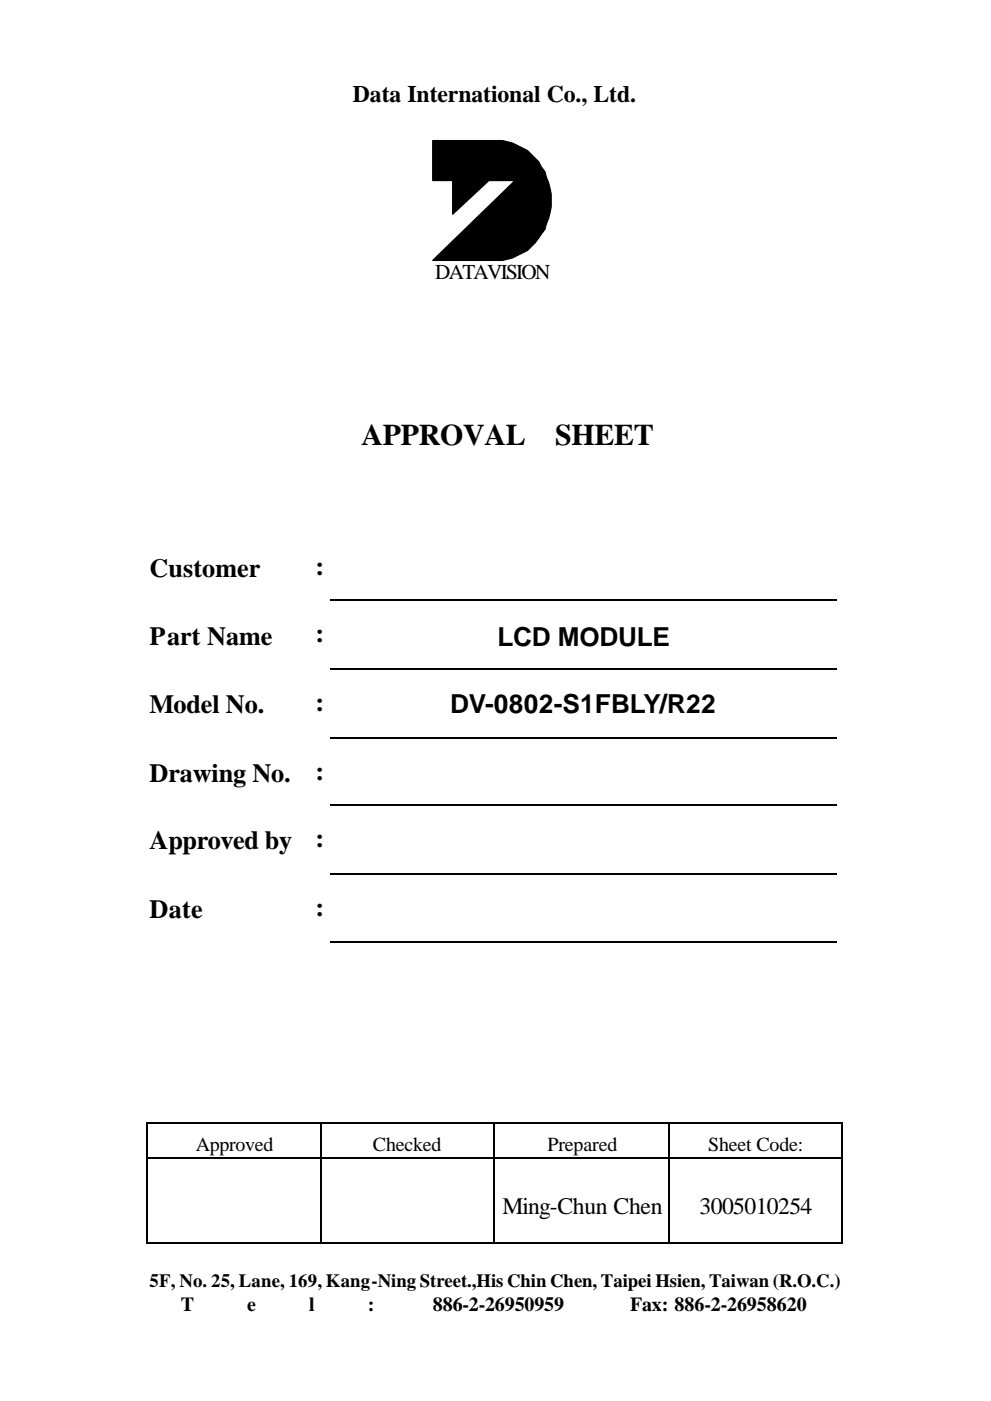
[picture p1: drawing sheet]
<svg xmlns="http://www.w3.org/2000/svg" width="210mm" height="297mm" viewBox="0 0 210 297" stroke-linecap="round" stroke-linejoin="round" font-family="sans-serif">
<defs><g id="words">
<g font-size="6.3">
<text x="76.7" y="94.4">APPROVAL</text>
<text x="117.8" y="94.4">SHEET</text>
</g>
<g font-size="5.6">
<text x="31.7" y="122.4">Customer</text>
<text x="66.9" y="121.9">:</text>
<text x="31.7" y="136.7">Part Name</text>
<text x="66.9" y="136.2">:</text>
<text x="105.6" y="137">LCD MODULE</text>
<text x="31.7" y="151.3">Model No.</text>
<text x="66.9" y="150.7">:</text>
<text x="95.5" y="151.3">DV-0802-S1FBLY/R22</text>
<text x="31.7" y="165.8">Drawing No.</text>
<text x="66.9" y="165.3">:</text>
<text x="66.9" y="179.6">:</text>
<text x="31.7" y="180.1">Approved by</text>
<text x="31.7" y="194.6">Date</text>
<text x="66.9" y="194.1">:</text>
</g>
<g font-size="5">
<text x="74.9" y="21.6">Data International Co., Ltd.</text>
<text x="106.6" y="257.4">Ming-Chun Chen</text>
<text x="148.4" y="257.4">3005010254</text>
</g>
<text font-size="4.5" x="92.3" y="59.2">DATAVISION</text>
<g font-size="4.2">
<text x="41.5" y="244.1">Approved</text>
<text x="79.1" y="244.1">Checked</text>
<text x="116.2" y="244.1">Prepared</text>
<text x="150.3" y="244.1">Sheet Code:</text>
<text x="38.4" y="278">T</text>
<text x="52.5" y="278">e</text>
<text x="65.6" y="278">l</text>
<text x="78.1" y="278">:</text>
<text x="91.8" y="278">886-2-26950959</text>
<text x="133.7" y="278">Fax: 886-2-26958620</text>
</g>
<text font-size="4" x="31.7" y="273">5F, No. 25, Lane, 169, Kang-Ning Street.,His Chin Chen, Taipei Hsien, Taiwan (R.O.C.)</text>
</g></defs>
<path d="M91.8 29.8h13.8a11.2 11.2 0 0 1 8.7 4.5l.5 1.1 .8 1 .3 1.1a11.7 11.7 0 0 1 0 10l-.3 1.1a25.9 25.9 0 0 1-3.7 4.5l-3.2 1.6-2.1 .5h-14.8l17.5-16.9h-5.6l-7.7 7.1v-7.1h-4.2z" fill-rule="evenodd" fill="#000" stroke="#000" stroke-width=".26"/>
<g fill="none" stroke="#000" stroke-width=".26">
<path d="M70.1 127.3h107.4M70.1 141.9h107.4M70.1 156.4h107.4M70.1 170.7h107.4M70.1 185.3h107.4M70.1 199.8h107.4M31.1 238.3v7.1M31.2 238.2h36.8M68.1 238.3v7.1M68.3 238.2h36.5M104.9 238.3v7.1M105 238.2h36.8"/>
<path d="M141.9 238.3v7.1M142.1 238.2h36.5M178.7 238.3v7.1M31.1 245.7v17.7M31.2 245.6h36.8M68.1 245.7v17.7M68.3 245.6h36.5M104.9 245.7v17.7M105 245.6h36.8M141.9 245.7v17.7M142.1 245.6h36.5M178.7 245.7v17.7"/>
<path d="M31.2 263.6h36.8M68.3 263.6h36.5M105 263.6h36.8M142.1 263.6h36.5"/>
</g>
<g fill="#000">
<path d="M31 238h.2v.3h-.2zM68 238h.3v.3h-.3zM104.8 238h.2v.3h-.2zM141.8 238h.3v.3h-.3zM178.6 238h.3v.3h-.3zM31 245.4h.2v.3h-.2zM68 245.4h.3v.3h-.3zM104.8 245.4h.2v.3h-.2zM141.8 245.4h.3v.3h-.3zM178.6 245.4h.3v.3h-.3zM31 263.4h.2v.3h-.2zM68 263.4h.3v.3h-.3z"/>
<path d="M104.8 263.4h.2v.3h-.2zM141.8 263.4h.3v.3h-.3zM178.6 263.4h.3v.3h-.3z"/>
</g>
<use href="#words"/>
</svg>
